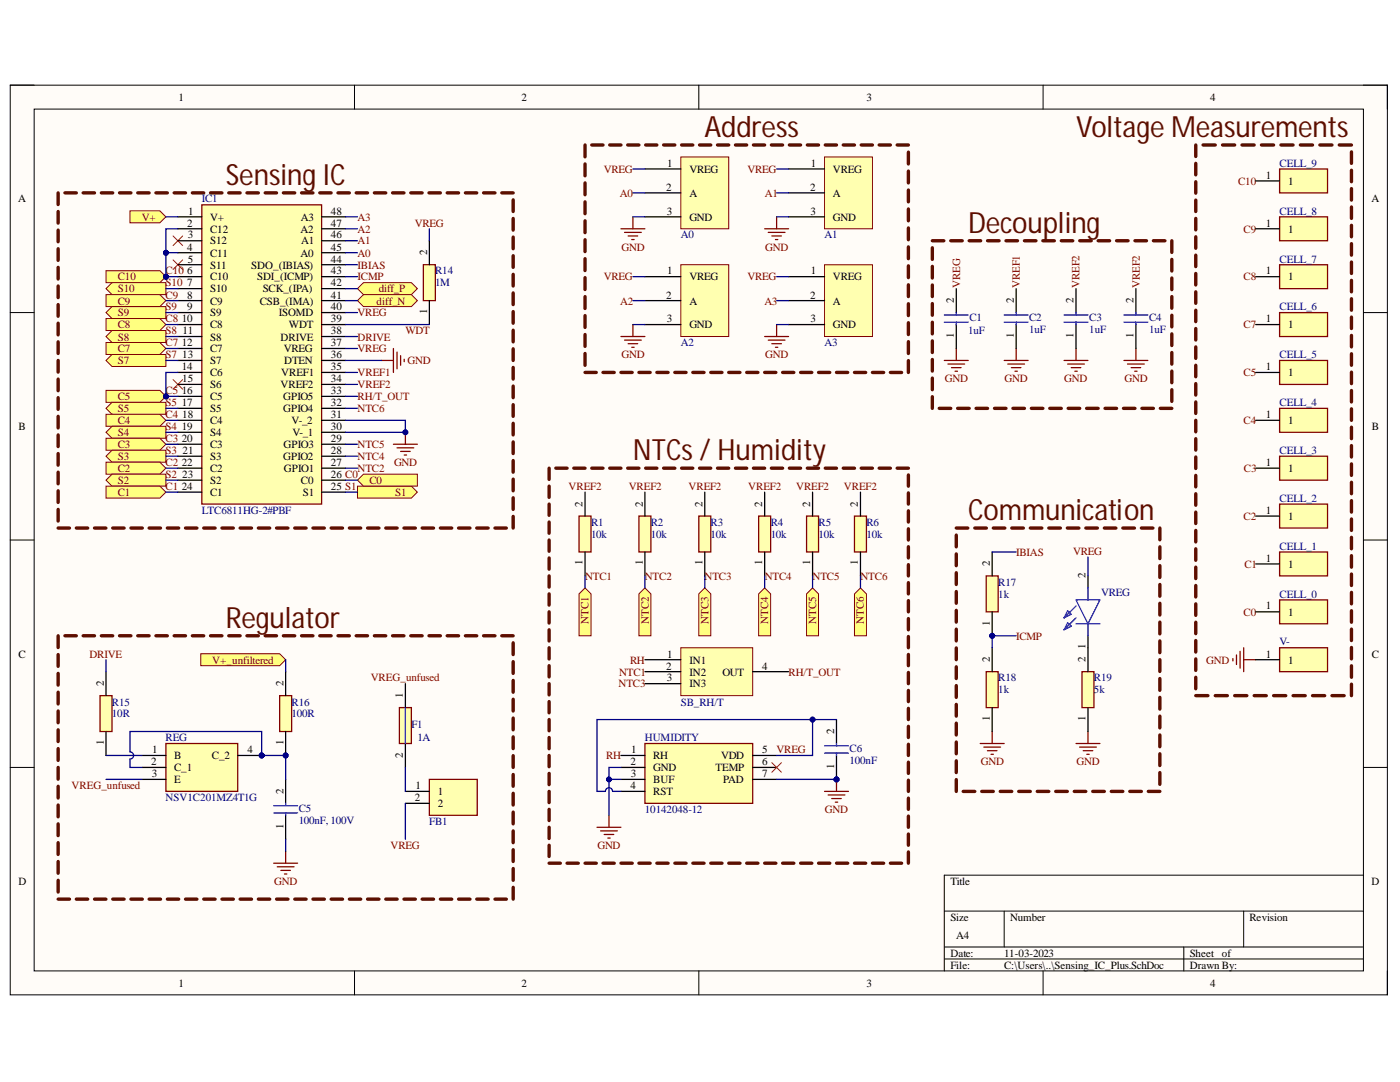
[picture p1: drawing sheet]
<svg xmlns="http://www.w3.org/2000/svg" width="279mm" height="216mm" viewBox="0 0 279 216" stroke-linecap="round" stroke-linejoin="round" font-family="sans-serif">
<defs><g id="words">
<g font-size="5.8" fill="#5b0f00">
<text x="140.6" y="27.4">Address</text>
<text x="214.8" y="27.4">Voltage Measurements</text>
<text x="45.1" y="36.9">Sensing IC</text>
<text x="193.2" y="46.5">Decoupling</text>
<text x="126.3" y="91.9">NTCs / Humidity</text>
<text x="193.2" y="103.8">Communication</text>
<text x="45.1" y="125.3">Regulator</text>
</g>
<g font-size="2.2">
<text x="35.6" y="20.1">1</text>
<text x="104.1" y="20.1">2</text>
<text x="172.9" y="20.1">3</text>
<text x="241.5" y="20.1">4</text>
<text x="133.2" y="33.3">1</text>
<text x="137.6" y="34.5">VREG</text>
<text x="161.8" y="33.3">1</text>
<text x="166.2" y="34.5">VREG</text>
<text x="252.7" y="35.7">1</text>
<text x="3.6" y="40.4">A</text>
<text x="132.9" y="38">2</text>
<text x="137.6" y="39.2">A</text>
<text x="161.7" y="38">2</text>
<text x="166.2" y="39.2">A</text>
<text x="257.1" y="36.9">1</text>
<text x="273.7" y="40.4">A</text>
<text x="37.4" y="45.2">2</text>
<text x="37.5" y="47.6">3</text>
<text x="37.5" y="42.9">1</text>
<text x="41.9" y="44">V+</text>
<text x="41.9" y="46.4">C12</text>
<text x="60" y="46.4">A2</text>
<text x="60" y="44">A3</text>
<text x="66" y="42.9">48</text>
<text x="66" y="45.2">47</text>
<text x="66" y="47.6">46</text>
<text x="133.1" y="42.9">3</text>
<text x="137.6" y="44">GND</text>
<text x="161.8" y="42.9">3</text>
<text x="166.2" y="44">GND</text>
<text x="252.7" y="45.2">1</text>
<text x="257.1" y="46.4">1</text>
<text x="37.4" y="50">4</text>
<text x="37.5" y="52.4">5</text>
<text x="41.9" y="48.8">S12</text>
<text x="41.9" y="51.2">C11</text>
<text x="41.9" y="53.6">S11</text>
<text x="50.1" y="53.6">SDO_(IBIAS)</text>
<text x="60" y="51.2">A0</text>
<text x="60.1" y="48.8">A1</text>
<text x="66" y="50">45</text>
<text x="66" y="52.4">44</text>
<text x="85.2" y="50.9" transform="rotate(-90 85.2 50.9)">2</text>
<text x="37.4" y="54.8">6</text>
<text x="37.4" y="57.1">7</text>
<text x="37.4" y="59.6">8</text>
<text x="41.9" y="56">C10</text>
<text x="41.9" y="58.3">S10</text>
<text x="51.3" y="56">SDI_(ICMP)</text>
<text x="52.4" y="58.3">SCK_(IPA)</text>
<text x="66" y="54.8">43</text>
<text x="66" y="57.1">42</text>
<text x="66" y="59.6">41</text>
<text x="132.9" y="59.6">2</text>
<text x="133.2" y="54.8">1</text>
<text x="137.6" y="56">VREG</text>
<text x="161.7" y="59.6">2</text>
<text x="161.8" y="54.8">1</text>
<text x="166.2" y="56">VREG</text>
<text x="252.7" y="54.8">1</text>
<text x="257.1" y="56">1</text>
<text x="36.3" y="64.3">10</text>
<text x="37.4" y="62">9</text>
<text x="41.9" y="60.8">C9</text>
<text x="41.9" y="63.1">S9</text>
<text x="41.9" y="65.5">C8</text>
<text x="51.8" y="60.8">CSB_(IMA)</text>
<text x="55.6" y="63.1">ISOMD</text>
<text x="57.7" y="65.5">WDT</text>
<text x="66" y="62">40</text>
<text x="66" y="64.3">39</text>
<text x="85.2" y="62.7" transform="rotate(-90 85.2 62.7)">1</text>
<text x="133.1" y="64.3">3</text>
<text x="137.6" y="60.8">A</text>
<text x="137.6" y="65.5">GND</text>
<text x="161.8" y="64.3">3</text>
<text x="166.2" y="60.8">A</text>
<text x="166.2" y="65.5">GND</text>
<text x="190.3" y="60.4" transform="rotate(-90 190.3 60.4)">2</text>
<text x="202.3" y="60.4" transform="rotate(-90 202.3 60.4)">2</text>
<text x="214.3" y="60.4" transform="rotate(-90 214.3 60.4)">2</text>
<text x="226.2" y="60.4" transform="rotate(-90 226.2 60.4)">2</text>
<text x="252.7" y="64.3">1</text>
<text x="257.1" y="65.5">1</text>
<text x="36.3" y="69.1">12</text>
<text x="36.4" y="71.5">13</text>
<text x="36.4" y="66.7">11</text>
<text x="41.9" y="68">S8</text>
<text x="41.9" y="70.3">C7</text>
<text x="56" y="68">DRIVE</text>
<text x="56.7" y="70.3">VREG</text>
<text x="66" y="66.7">38</text>
<text x="66" y="69.1">37</text>
<text x="66" y="71.5">36</text>
<text x="190.3" y="67.4" transform="rotate(-90 190.3 67.4)">1</text>
<text x="202.3" y="67.4" transform="rotate(-90 202.3 67.4)">1</text>
<text x="214.3" y="67.4" transform="rotate(-90 214.3 67.4)">1</text>
<text x="226.2" y="67.4" transform="rotate(-90 226.2 67.4)">1</text>
<text x="36.3" y="73.9">14</text>
<text x="36.4" y="76.2">15</text>
<text x="41.9" y="72.7">S7</text>
<text x="41.9" y="75">C6</text>
<text x="41.9" y="77.5">S6</text>
<text x="56" y="77.5">VREF2</text>
<text x="56.1" y="75">VREF1</text>
<text x="56.7" y="72.7">DTEN</text>
<text x="66" y="73.9">35</text>
<text x="66" y="76.2">34</text>
<text x="252.7" y="73.9">1</text>
<text x="257.1" y="75">1</text>
<text x="36.3" y="78.7">16</text>
<text x="36.3" y="81">17</text>
<text x="36.4" y="83.4">18</text>
<text x="41.9" y="79.9">C5</text>
<text x="41.9" y="82.2">S5</text>
<text x="56.5" y="79.9">GPIO5</text>
<text x="56.5" y="82.2">GPIO4</text>
<text x="66" y="78.7">33</text>
<text x="66" y="81">32</text>
<text x="66" y="83.4">31</text>
<text x="252.7" y="83.4">1</text>
<text x="3.7" y="85.8">B</text>
<text x="36.3" y="85.8">19</text>
<text x="36.3" y="88.2">20</text>
<text x="41.9" y="84.6">C4</text>
<text x="41.9" y="87">S4</text>
<text x="41.9" y="89.4">C3</text>
<text x="56.6" y="89.4">GPIO3</text>
<text x="58.2" y="84.6">V-_2</text>
<text x="58.3" y="87">V-_1</text>
<text x="66" y="85.8">30</text>
<text x="66" y="88.2">29</text>
<text x="257.1" y="84.6">1</text>
<text x="273.8" y="85.8">B</text>
<text x="36.3" y="93">22</text>
<text x="36.4" y="95.4">23</text>
<text x="36.4" y="90.6">21</text>
<text x="41.9" y="91.8">S3</text>
<text x="41.9" y="94.1">C2</text>
<text x="56.5" y="91.8">GPIO2</text>
<text x="56.7" y="94.1">GPIO1</text>
<text x="66" y="90.6">28</text>
<text x="66" y="93">27</text>
<text x="66" y="95.4">26 C0</text>
<text x="252.7" y="93">1</text>
<text x="257.1" y="94.1">1</text>
<text x="36.3" y="97.8">24</text>
<text x="41.9" y="96.6">S2</text>
<text x="41.9" y="99">C1</text>
<text x="60" y="96.6">C0</text>
<text x="60.5" y="99">S1</text>
<text x="66" y="97.8">25 S1</text>
<text x="116.3" y="101.1" transform="rotate(-90 116.3 101.1)">2</text>
<text x="128.3" y="101.1" transform="rotate(-90 128.3 101.1)">2</text>
<text x="140.2" y="101.1" transform="rotate(-90 140.2 101.1)">2</text>
<text x="152.1" y="101.1" transform="rotate(-90 152.1 101.1)">2</text>
<text x="161.7" y="101.1" transform="rotate(-90 161.7 101.1)">2</text>
<text x="171.2" y="101.1" transform="rotate(-90 171.2 101.1)">2</text>
<text x="252.7" y="102.5">1</text>
<text x="257.1" y="103.7">1</text>
<text x="116.3" y="112.8" transform="rotate(-90 116.3 112.8)">1</text>
<text x="128.3" y="112.8" transform="rotate(-90 128.3 112.8)">1</text>
<text x="140.2" y="112.8" transform="rotate(-90 140.2 112.8)">1</text>
<text x="152.1" y="112.8" transform="rotate(-90 152.1 112.8)">1</text>
<text x="161.7" y="112.8" transform="rotate(-90 161.7 112.8)">1</text>
<text x="171.2" y="112.8" transform="rotate(-90 171.2 112.8)">1</text>
<text x="197.5" y="113" transform="rotate(-90 197.5 113)">2</text>
<text x="252.7" y="112.1">1</text>
<text x="257.1" y="113.3">1</text>
<text x="216.6" y="115.4" transform="rotate(-90 216.6 115.4)">2</text>
<text x="197.5" y="124.8" transform="rotate(-90 197.5 124.8)">1</text>
<text x="252.7" y="121.6">1</text>
<text x="257.1" y="122.9">1</text>
<text x="3.7" y="131.2">C</text>
<text x="133.2" y="131.2">1</text>
<text x="216.6" y="129.6" transform="rotate(-90 216.6 129.6)">1</text>
<text x="252.7" y="131.2">1</text>
<text x="273.8" y="131.2">C</text>
<text x="20.7" y="136.9" transform="rotate(-90 20.7 136.9)">2</text>
<text x="56.6" y="136.9" transform="rotate(-90 56.6 136.9)">2</text>
<text x="132.9" y="133.6">2</text>
<text x="133.1" y="136">3</text>
<text x="137.6" y="132.4">IN1</text>
<text x="137.6" y="134.8">IN2</text>
<text x="137.6" y="137.2">IN3</text>
<text x="144.2" y="134.8">OUT</text>
<text x="152.1" y="133.6">4</text>
<text x="197.5" y="132.1" transform="rotate(-90 197.5 132.1)">2</text>
<text x="216.6" y="132.1" transform="rotate(-90 216.6 132.1)">2</text>
<text x="257.1" y="132.4">1</text>
<text x="80.4" y="139.3" transform="rotate(-90 80.4 139.3)">1</text>
<text x="197.5" y="143.9" transform="rotate(-90 197.5 143.9)">1</text>
<text x="216.6" y="143.9" transform="rotate(-90 216.6 143.9)">1</text>
<text x="20.7" y="148.7" transform="rotate(-90 20.7 148.7)">1</text>
<text x="56.6" y="148.7" transform="rotate(-90 56.6 148.7)">1</text>
<text x="166.5" y="146.5" transform="rotate(-90 166.5 146.5)">2</text>
<text x="30.2" y="152.7">2</text>
<text x="30.3" y="155.1">3</text>
<text x="30.4" y="150.3">1</text>
<text x="34.8" y="151.5">B</text>
<text x="34.8" y="153.9">C_1</text>
<text x="42.3" y="151.5">C_2</text>
<text x="49.4" y="150.3">4</text>
<text x="80.4" y="151.3" transform="rotate(-90 80.4 151.3)">2</text>
<text x="125.8" y="152.7">2</text>
<text x="125.9" y="155.1">3</text>
<text x="126" y="150.3">1</text>
<text x="130.4" y="151.5">RH</text>
<text x="130.4" y="153.9">GND</text>
<text x="142.8" y="153.9">TEMP</text>
<text x="143.9" y="151.5">VDD</text>
<text x="152.1" y="150.3">5</text>
<text x="152.1" y="152.7">6</text>
<text x="152.1" y="155.1">7</text>
<text x="166.5" y="153.5" transform="rotate(-90 166.5 153.5)">1</text>
<text x="34.8" y="156.3">E</text>
<text x="56.6" y="158.4" transform="rotate(-90 56.6 158.4)">2</text>
<text x="82.8" y="159.9">2</text>
<text x="82.9" y="157.4">1</text>
<text x="87.3" y="158.7">1</text>
<text x="87.3" y="161.1">2</text>
<text x="125.8" y="157.4">4</text>
<text x="130.4" y="156.3">BUF</text>
<text x="130.4" y="158.7">RST</text>
<text x="144.3" y="156.3">PAD</text>
<text x="56.6" y="165.4" transform="rotate(-90 56.6 165.4)">1</text>
<text x="3.7" y="176.6">D</text>
<text x="189.7" y="176.6">Title</text>
<text x="273.7" y="176.6">D</text>
<text x="189.7" y="183.7">Size</text>
<text x="201.6" y="183.7">Number</text>
<text x="249.4" y="183.7">Revision</text>
<text x="189.7" y="190.9">Date:</text>
<text x="190.8" y="187.4">A4</text>
<text x="200.4" y="190.9">11-03-2023</text>
<text x="237.4" y="190.9">Sheet of</text>
<text x="35.6" y="196.9">1</text>
<text x="104.1" y="196.9">2</text>
<text x="172.9" y="196.9">3</text>
<text x="189.7" y="193.3">File:</text>
<text x="200.4" y="193.3">C:\Users\..\Sensing_IC_Plus.SchDoc</text>
<text x="237.4" y="193.3">Drawn By:</text>
<text x="241.5" y="196.9">4</text>
</g>
<g font-size="2.2" fill="#800000">
<text x="120.5" y="34.5">VREG</text>
<text x="149.2" y="34.5">VREG</text>
<text x="123.7" y="39.2">A0</text>
<text x="152.6" y="39.2">A1</text>
<text x="247.1" y="36.9">C10</text>
<text x="28.3" y="44">V+</text>
<text x="71.4" y="44">A3</text>
<text x="71.4" y="46.4">A2</text>
<text x="82.8" y="45.2">VREG</text>
<text x="248.2" y="46.4">C9</text>
<text x="71.4" y="48.8">A1</text>
<text x="71.4" y="51.2">A0</text>
<text x="71.4" y="53.6">IBIAS</text>
<text x="124" y="50">GND</text>
<text x="152.7" y="50">GND</text>
<text x="23.5" y="56">C10</text>
<text x="23.5" y="58.3">S10</text>
<text x="33.1" y="57.1">S10</text>
<text x="33.1" y="54.8">C10</text>
<text x="33.1" y="59.6">C9</text>
<text x="71.4" y="56">ICMP</text>
<text x="75.6" y="58.3">diff_P</text>
<text x="120.5" y="56">VREG</text>
<text x="149.2" y="56">VREG</text>
<text x="191.6" y="57.6" transform="rotate(-90 191.6 57.6)">VREG</text>
<text x="203.5" y="57.6" transform="rotate(-90 203.5 57.6)">VREF1</text>
<text x="215.4" y="57.6" transform="rotate(-90 215.4 57.6)">VREF2</text>
<text x="227.5" y="57.6" transform="rotate(-90 227.5 57.6)">VREF2</text>
<text x="248.2" y="56">C8</text>
<text x="23.5" y="60.8">C9</text>
<text x="23.5" y="63.1">S9</text>
<text x="23.5" y="65.5">C8</text>
<text x="33.1" y="62">S9</text>
<text x="33.1" y="64.3">C8</text>
<text x="71.4" y="63.1">VREG</text>
<text x="75.2" y="60.8">diff_N</text>
<text x="123.8" y="60.8">A2</text>
<text x="152.5" y="60.8">A3</text>
<text x="248.2" y="65.5">C7</text>
<text x="23.5" y="68">S8</text>
<text x="23.5" y="70.3">C7</text>
<text x="33.1" y="66.7">S8</text>
<text x="33.1" y="71.5">S7</text>
<text x="33.1" y="69.1">C7</text>
<text x="71.4" y="68">DRIVE</text>
<text x="71.4" y="70.3">VREG</text>
<text x="80.9" y="66.7">WDT</text>
<text x="124" y="71.5">GND</text>
<text x="152.7" y="71.5">GND</text>
<text x="23.5" y="72.7">S7</text>
<text x="71.4" y="75">VREF1</text>
<text x="71.4" y="77.5">VREF2</text>
<text x="81.3" y="72.7">GND</text>
<text x="188.6" y="76.2">GND</text>
<text x="200.5" y="76.2">GND</text>
<text x="212.4" y="76.2">GND</text>
<text x="224.4" y="76.2">GND</text>
<text x="248.2" y="75">C5</text>
<text x="23.5" y="79.9">C5</text>
<text x="23.5" y="82.2">S5</text>
<text x="33.1" y="81">S5</text>
<text x="33.1" y="78.7">C5</text>
<text x="33.1" y="83.4">C4</text>
<text x="71.4" y="82.2">NTC6</text>
<text x="71.4" y="79.9">RH/T_OUT</text>
<text x="23.5" y="84.6">C4</text>
<text x="23.5" y="87">S4</text>
<text x="23.5" y="89.4">C3</text>
<text x="33.1" y="85.8">S4</text>
<text x="33.1" y="88.2">C3</text>
<text x="71.4" y="89.4">NTC5</text>
<text x="248.2" y="84.6">C4</text>
<text x="23.5" y="91.8">S3</text>
<text x="23.5" y="94.1">C2</text>
<text x="33.1" y="90.6">S3</text>
<text x="33.1" y="95.4">S2</text>
<text x="33.1" y="93">C2</text>
<text x="71.4" y="94.1">NTC2</text>
<text x="71.4" y="91.8">NTC4</text>
<text x="78.6" y="93">GND</text>
<text x="248.3" y="94.1">C3</text>
<text x="23.5" y="96.6">S2</text>
<text x="23.5" y="99">C1</text>
<text x="33.1" y="97.8">C1</text>
<text x="73.7" y="96.6">C0</text>
<text x="78.9" y="99">S1</text>
<text x="113.5" y="97.8">VREF2</text>
<text x="125.5" y="97.8">VREF2</text>
<text x="137.4" y="97.8">VREF2</text>
<text x="149.3" y="97.8">VREF2</text>
<text x="158.9" y="97.8">VREF2</text>
<text x="168.4" y="97.8">VREF2</text>
<text x="248.2" y="103.7">C2</text>
<text x="202.8" y="110.9">IBIAS</text>
<text x="214.2" y="110.7">VREG</text>
<text x="248.3" y="113.3">C1</text>
<text x="116.8" y="115.7">NTC1</text>
<text x="128.7" y="115.7">NTC2</text>
<text x="140.6" y="115.7">NTC3</text>
<text x="152.6" y="115.7">NTC4</text>
<text x="162.2" y="115.7">NTC5</text>
<text x="171.7" y="115.7">NTC6</text>
<text x="117.4" y="124.5" transform="rotate(-90 117.4 124.5)">NTC1</text>
<text x="129.5" y="124.5" transform="rotate(-90 129.5 124.5)">NTC2</text>
<text x="141.4" y="124.5" transform="rotate(-90 141.4 124.5)">NTC3</text>
<text x="153.3" y="124.5" transform="rotate(-90 153.3 124.5)">NTC4</text>
<text x="162.9" y="124.5" transform="rotate(-90 162.9 124.5)">NTC5</text>
<text x="172.4" y="124.5" transform="rotate(-90 172.4 124.5)">NTC6</text>
<text x="248.2" y="122.9">C0</text>
<text x="17.8" y="131.2">DRIVE</text>
<text x="202.8" y="127.6">ICMP</text>
<text x="42.4" y="132.4">V+_unfiltered</text>
<text x="74" y="136">VREG_unfused</text>
<text x="123.5" y="137.2">NTC3</text>
<text x="123.5" y="134.8">NTC1</text>
<text x="125.7" y="132.4">RH</text>
<text x="157.4" y="134.8">RH/T_OUT</text>
<text x="240.7" y="132.4">GND</text>
<text x="121" y="151.5">RH</text>
<text x="155" y="150.3">VREG</text>
<text x="195.7" y="152.7">GND</text>
<text x="214.9" y="152.7">GND</text>
<text x="14.3" y="157.4">VREG_unfused</text>
<text x="164.6" y="162.3">GND</text>
<text x="78" y="169.4">VREG</text>
<text x="119.2" y="169.4">GND</text>
<text x="54.7" y="176.6">GND</text>
</g>
<g font-size="2.2" fill="#000080">
<text x="255.4" y="33.3">CELL_9</text>
<text x="40.2" y="40.4">IC1</text>
<text x="135.9" y="47.6">A0</text>
<text x="164.5" y="47.6">A1</text>
<text x="255.4" y="42.9">CELL_8</text>
<text x="255.4" y="52.4">CELL_7</text>
<text x="86.8" y="54.8">R14</text>
<text x="86.8" y="57.1">1M</text>
<text x="193.5" y="64.1">C1</text>
<text x="205.4" y="64.1">C2</text>
<text x="217.4" y="64.1">C3</text>
<text x="229.3" y="64.1">C4</text>
<text x="255.4" y="62">CELL_6</text>
<text x="135.9" y="69.1">A2</text>
<text x="164.5" y="69.1">A3</text>
<text x="193.2" y="66.7">1uF</text>
<text x="205.4" y="66.5">1uF</text>
<text x="217.4" y="66.5">1uF</text>
<text x="229.3" y="66.5">1uF</text>
<text x="255.4" y="71.5">CELL_5</text>
<text x="255.4" y="81">CELL_4</text>
<text x="255.4" y="90.6">CELL_3</text>
<text x="255.4" y="100.1">CELL_2</text>
<text x="40.2" y="102.5">LTC6811HG-2#PBF</text>
<text x="118" y="105">R1</text>
<text x="118" y="107.3">10k</text>
<text x="129.9" y="105">R2</text>
<text x="129.9" y="107.3">10k</text>
<text x="141.8" y="105">R3</text>
<text x="141.8" y="107.3">10k</text>
<text x="153.8" y="105">R4</text>
<text x="153.8" y="107.3">10k</text>
<text x="163.4" y="105">R5</text>
<text x="163.4" y="107.3">10k</text>
<text x="172.9" y="105">R6</text>
<text x="172.9" y="107.3">10k</text>
<text x="255.4" y="109.7">CELL_1</text>
<text x="199.2" y="116.9">R17</text>
<text x="199.2" y="119.2">1k</text>
<text x="219.8" y="119">VREG</text>
<text x="255.4" y="119.2">CELL_0</text>
<text x="255.4" y="128.8">V-</text>
<text x="199.2" y="136">R18</text>
<text x="218.3" y="136">R19</text>
<text x="22.3" y="140.8">R15</text>
<text x="22.3" y="143.2">10R</text>
<text x="58.2" y="140.8">R16</text>
<text x="58.2" y="143.2">100R</text>
<text x="135.9" y="140.8">SB_RH/T</text>
<text x="199.2" y="138.3">1k</text>
<text x="218.3" y="138.3">5k</text>
<text x="33.1" y="147.9">REG</text>
<text x="82.1" y="145.3">F1</text>
<text x="83.3" y="147.9">1A</text>
<text x="128.7" y="147.9">HUMIDITY</text>
<text x="169.5" y="150.1">C6</text>
<text x="169.5" y="152.5">100nF</text>
<text x="33.1" y="159.9">NSV1C201MZ4T1G</text>
<text x="59.6" y="162">C5</text>
<text x="59.6" y="164.4">100nF, 100V</text>
<text x="85.7" y="164.6">FB1</text>
<text x="128.7" y="162.3">10142048-12</text>
</g>
</g></defs>
<path d="M2 17h274.9v181.5h-274.9z" fill-rule="evenodd" fill="#fffcf8"/>
<path d="M2 17h274.9v181.5h-274.9z" fill="none" stroke="#000" stroke-width=".2"/>
<path d="M6.8 21.8h265.3v171.9h-265.3z" fill-rule="evenodd" fill="#fffcf8"/>
<g fill="none" stroke="#000" stroke-width=".2">
<path d="M2 17h4.8M70.7 17v4.8M139.5 17v4.8M208.2 17v4.8M272.1 17h4.8v4.8M6.8 21.8h265.3v171.9h-265.3zM2 62.4h4.8M272.1 62.4h4.8M2 107.8h4.8M272.1 107.8h4.8M2 153.1h4.8M272.1 153.1h4.8"/>
<path d="M272.1 174.6h-83.6v19.1M70.8 193.7v4.8M139.5 193.7v4.8M188.5 181.8h83.6M188.5 189h83.6M188.5 191.4h83.6M200.4 181.8v7.2M208.2 193.7v4.8M236.3 189v4.7M248.2 181.8v7.2M276.9 193.7v4.8"/>
</g>
<g fill="none" stroke="#800000" stroke-width=".25">
<path d="M123.9 45.7h4.8M124.6 46.4h3.4M125.4 47.1h1.9M126.1 47.8h.5M126.3 43.3v2.4M152.6 45.7h4.8M153.3 46.4h3.4M154 47.1h1.9M154.8 47.8h.4M155 43.3v2.4M123.9 67.1h4.8M124.6 67.9h3.4"/>
<path d="M125.4 68.6h1.9M126.1 69.3h.5M126.3 64.8v2.3M152.6 67.1h4.8M153.3 67.9h3.4M154 68.6h1.9M154.8 69.3h.4M155 64.8v2.3"/>
</g>
<path d="M25.9 42.1h6l1.2 1.2-1.2 1.2h-6z" fill-rule="evenodd" fill="#ffff80"/>
<path d="M25.9 42.1h6l1.2 1.2-1.2 1.2h-6z" fill="none" stroke="#800000" stroke-width=".2"/>
<path d="M21.2 54h10.7l1.2 1.2-1.2 1.2h-10.7z" fill-rule="evenodd" fill="#ffff80"/>
<path d="M21.2 54h10.7l1.2 1.2-1.2 1.2h-10.7z" fill="none" stroke="#800000" stroke-width=".2"/>
<circle cx="33.1" cy="55.2" r=".48" fill="#000080"/>
<circle cx="33.1" cy="55.2" r=".48" fill="none" stroke="#000080" stroke-width=".2"/>
<path d="M21.2 57.6l1.2-1.2h10.7v2.4h-10.7z" fill-rule="evenodd" fill="#ffff80"/>
<path d="M21.2 57.6l1.2-1.2h10.7v2.4h-10.7z" fill="none" stroke="#800000" stroke-width=".2"/>
<circle cx="33.1" cy="55.2" r=".48" fill="#000080"/>
<circle cx="33.1" cy="55.2" r=".48" fill="none" stroke="#000080" stroke-width=".2"/>
<path d="M21.2 58.8h10.7l1.2 1.2-1.2 1.2h-10.7z" fill-rule="evenodd" fill="#ffff80"/>
<path d="M21.2 58.8h10.7l1.2 1.2-1.2 1.2h-10.7z" fill="none" stroke="#800000" stroke-width=".2"/>
<path d="M21.2 62.4l1.2-1.2h10.7v2.4h-10.7z" fill-rule="evenodd" fill="#ffff80"/>
<path d="M21.2 62.4l1.2-1.2h10.7v2.4h-10.7z" fill="none" stroke="#800000" stroke-width=".2"/>
<path d="M21.2 63.6h10.7l1.2 1.2-1.2 1.2h-10.7z" fill-rule="evenodd" fill="#ffff80"/>
<path d="M21.2 63.6h10.7l1.2 1.2-1.2 1.2h-10.7z" fill="none" stroke="#800000" stroke-width=".2"/>
<path d="M21.2 67.1l1.2-1.1h10.7v2.3h-10.7z" fill-rule="evenodd" fill="#ffff80"/>
<path d="M21.2 67.1l1.2-1.1h10.7v2.3h-10.7z" fill="none" stroke="#800000" stroke-width=".2"/>
<path d="M21.2 68.3h10.7l1.2 1.2-1.2 1.2h-10.7z" fill-rule="evenodd" fill="#ffff80"/>
<path d="M21.2 68.3h10.7l1.2 1.2-1.2 1.2h-10.7z" fill="none" stroke="#800000" stroke-width=".2"/>
<path d="M21.2 71.9l1.2-1.2h10.7v2.4h-10.7z" fill-rule="evenodd" fill="#ffff80"/>
<path d="M21.2 71.9l1.2-1.2h10.7v2.4h-10.7z" fill="none" stroke="#800000" stroke-width=".2"/>
<circle cx="33.1" cy="79.1" r=".48" fill="#000080"/>
<circle cx="33.1" cy="79.1" r=".48" fill="none" stroke="#000080" stroke-width=".2"/>
<path d="M21.2 77.9h10.7l1.2 1.2-1.2 1.2h-10.7z" fill-rule="evenodd" fill="#ffff80"/>
<path d="M21.2 77.9h10.7l1.2 1.2-1.2 1.2h-10.7z" fill="none" stroke="#800000" stroke-width=".2"/>
<circle cx="33.1" cy="79.1" r=".48" fill="#000080"/>
<circle cx="33.1" cy="79.1" r=".48" fill="none" stroke="#000080" stroke-width=".2"/>
<path d="M21.2 81.5l1.2-1.2h10.7v2.4h-10.7z" fill-rule="evenodd" fill="#ffff80"/>
<path d="M21.2 81.5l1.2-1.2h10.7v2.4h-10.7z" fill="none" stroke="#800000" stroke-width=".2"/>
<path d="M21.2 82.7h10.7l1.2 1.2-1.2 1.2h-10.7z" fill-rule="evenodd" fill="#ffff80"/>
<path d="M21.2 82.7h10.7l1.2 1.2-1.2 1.2h-10.7z" fill="none" stroke="#800000" stroke-width=".2"/>
<path d="M21.2 86.3l1.2-1.2h10.7v2.4h-10.7z" fill-rule="evenodd" fill="#ffff80"/>
<path d="M21.2 86.3l1.2-1.2h10.7v2.4h-10.7z" fill="none" stroke="#800000" stroke-width=".2"/>
<path d="M21.2 87.5h10.7l1.2 1.1-1.2 1.2h-10.7z" fill-rule="evenodd" fill="#ffff80"/>
<path d="M21.2 87.5h10.7l1.2 1.1-1.2 1.2h-10.7z" fill="none" stroke="#800000" stroke-width=".2"/>
<path d="M21.2 91l1.2-1.2h10.7v2.4h-10.7z" fill-rule="evenodd" fill="#ffff80"/>
<path d="M21.2 91l1.2-1.2h10.7v2.4h-10.7z" fill="none" stroke="#800000" stroke-width=".2"/>
<path d="M21.2 92.2h10.7l1.2 1.2-1.2 1.2h-10.7z" fill-rule="evenodd" fill="#ffff80"/>
<path d="M21.2 92.2h10.7l1.2 1.2-1.2 1.2h-10.7z" fill="none" stroke="#800000" stroke-width=".2"/>
<path d="M21.2 95.8l1.2-1.2h10.7v2.4h-10.7z" fill-rule="evenodd" fill="#ffff80"/>
<path d="M21.2 95.8l1.2-1.2h10.7v2.4h-10.7z" fill="none" stroke="#800000" stroke-width=".2"/>
<path d="M21.2 97h10.7l1.2 1.2-1.2 1.2h-10.7z" fill-rule="evenodd" fill="#ffff80"/>
<path d="M21.2 97h10.7l1.2 1.2-1.2 1.2h-10.7z" fill="none" stroke="#800000" stroke-width=".2"/>
<g fill="none" stroke="#800000" stroke-width=".25">
<path d="M188.5 71.9h4.7M189.2 72.6h3.3M189.9 73.4h1.9M190.6 74.1h.5M190.8 69.5v2.4M200.4 71.9h4.8M201.1 72.6h3.4M201.8 73.4h1.9M202.6 74.1h.4M202.8 69.5v2.4M212.4 71.9h4.7M213.1 72.6h3.3"/>
<path d="M213.8 73.4h1.9M214.5 74.1h.5M214.7 69.5v2.4M214.7 148.4h4.8M215.5 149.1h3.3M216.2 149.8h1.9M216.9 150.5h.5M217.1 146v2.4M54.6 172.2h4.8M55.3 173h3.4M56.1 173.7h1.9M56.8 174.4h.4"/>
<path d="M57 169.9v2.3"/>
</g>
<g fill="none" stroke="#5b0f00" stroke-width=".68">
<path d="M11.6 38.5v2.3M13 38.5h2.2M16.6 38.5h2.3M20.2 38.5h2.3M23.9 38.5h2.2M27.5 38.5h2.3M31.1 38.5h2.3M34.8 38.5h2.2M38.4 38.5h2.3M42 38.5h2.3M45.7 38.5h2.2M49.3 38.5h2.3"/>
<path d="M52.9 38.5h2.3M56.6 38.5h2.2M60.2 38.5h2.3M63.8 38.5h2.3M67.4 38.5h2.3M71.1 38.5h2.3M74.7 38.5h2.3M78.3 38.5h2.3M82 38.5h2.2M85.6 38.5h2.3M89.2 38.5h2.3M92.9 38.5h2.2"/>
<path d="M96.5 38.5h2.3M100.1 38.5h2.3M102.4 39.9v2.3M238.6 28.9v2.3M238.6 32.6v2.3M238.6 36.3v2.2M238.6 39.9v2.3M240.1 28.9h2.4M244 28.9h2.4M247.9 28.9h2.4M251.7 28.9h2.5M255.6 28.9h2.5"/>
<path d="M259.5 28.9h2.4M263.4 28.9h2.4M267.3 28.9h2.4M269.7 30.3v2.3M269.7 34v2.3M269.7 37.6v2.3M11.6 42.2v2.3M11.6 45.9v2.3M11.6 49.6v2.4M11.6 53.3v2.4M11.6 57.1v2.3M102.4 43.6v2.3"/>
<path d="M102.4 47.3v2.3M102.4 51v2.3M102.4 54.7v2.4M102.4 58.5v2.3M238.6 43.6v2.3M238.6 47.2v2.3M238.6 50.9v2.3M238.6 54.6v2.3M238.6 58.2v2.3M269.7 41.3v2.3M269.7 45v2.2M269.7 48.6v2.3"/>
<path d="M269.7 52.3v2.3M269.7 55.9v2.3M269.7 59.6v2.3M11.6 60.8v2.3M11.6 64.5v2.3M11.6 68.2v2.3M11.6 71.9v2.3M11.6 75.6v2.4M11.6 79.4v2.3M102.4 62.2v2.3M102.4 65.9v2.3M102.4 69.6v2.3"/>
<path d="M102.4 73.3v2.3M102.4 77v2.4M238.6 61.9v2.3M238.6 65.6v2.2M238.6 69.2v2.3M238.6 72.9v2.3M238.6 76.5v2.3M269.7 63.3v2.3M269.7 66.9v2.3M269.7 70.6v2.3M269.7 74.3v2.2M269.7 77.9v2.3"/>
<path d="M11.6 83.1v2.3M11.6 86.8v2.3M11.6 90.5v2.3M11.6 94.2v2.3M11.6 97.9v2.4M102.4 80.7v2.4M102.4 84.5v2.3M102.4 88.2v2.3M102.4 91.9v2.3M102.4 95.6v2.3M102.4 99.3v2.3M238.6 80.2v2.3"/>
<path d="M238.6 83.9v2.3M238.6 87.5v2.3M238.6 91.2v2.3M238.6 94.9v2.2M238.6 98.5v2.3M269.7 81.6v2.3M269.7 85.2v2.3M269.7 88.9v2.3M269.7 92.6v2.3M269.7 96.2v2.3M269.7 99.9v2.3M11.6 101.6v2.4"/>
<path d="M11.6 105.4h2.3M15.2 105.4h2.3M18.9 105.4h2.2M22.5 105.4h2.3M26.1 105.4h2.3M29.8 105.4h2.2M33.4 105.4h2.3M37 105.4h2.3M40.7 105.4h2.2M44.3 105.4h2.3M47.9 105.4h2.3M51.6 105.4h2.2"/>
<path d="M55.2 105.4h2.3M58.8 105.4h2.3M62.5 105.4h2.2M66.1 105.4h2.3M69.7 105.4h2.3M73.4 105.4h2.2M77 105.4h2.3M80.6 105.4h2.3M84.2 105.4h2.3M87.9 105.4h2.3M91.5 105.4h2.3M95.1 105.4h2.3"/>
<path d="M98.8 105.4h2.2M102.4 103v2.4M238.6 102.2v2.3M238.6 105.8v2.3M238.6 109.5v2.3M238.6 113.2v2.3M238.6 116.8v2.3M269.7 103.6v2.2M269.7 107.2v2.3M269.7 110.9v2.3M269.7 114.5v2.3M269.7 118.2v2.3"/>
<path d="M11.6 126.9v2.3M11.6 130.6v2.4M11.6 134.4v2.3M11.6 138.1v2.4M13 126.9h2.2M16.6 126.9h2.3M20.2 126.9h2.3M23.9 126.9h2.2M27.5 126.9h2.3M31.1 126.9h2.3M34.8 126.9h2.2M38.4 126.9h2.3"/>
<path d="M42 126.9h2.3M45.7 126.9h2.2M49.3 126.9h2.3M52.9 126.9h2.3M56.6 126.9h2.2M60.2 126.9h2.3M63.8 126.9h2.3M67.4 126.9h2.3M71.1 126.9h2.3M74.7 126.9h2.3M78.3 126.9h2.3M82 126.9h2.2"/>
<path d="M85.6 126.9h2.3M89.2 126.9h2.3M92.9 126.9h2.2M96.5 126.9h2.3M100.1 126.9h2.3M102.4 128.3v2.3M102.4 132v2.4M102.4 135.8v2.3M102.4 139.5v2.4M238.6 120.5v2.3M238.6 124.2v2.2M238.6 127.8v2.3"/>
<path d="M238.6 131.5v2.3M238.6 135.1v2.3M238.6 138.8h2.5M242.5 138.8h2.4M246.4 138.8h2.4M250.3 138.8h2.4M254.2 138.8h2.4M258.1 138.8h2.4M261.9 138.8h2.5M265.8 138.8h2.5M269.7 121.9v2.3M269.7 125.5v2.3"/>
<path d="M269.7 129.2v2.3M269.7 132.9v2.2M269.7 136.5v2.3M11.6 141.9v2.3M11.6 145.6v2.4M11.6 149.4v2.3M11.6 153.1v2.4M11.6 156.9v2.3M102.4 143.3v2.3M102.4 147v2.4M102.4 150.8v2.3M102.4 154.5v2.4"/>
<path d="M102.4 158.3v2.3M11.6 160.6v2.4M11.6 164.4v2.3M11.6 168.1v2.4M11.6 171.9v2.3M11.6 175.7v2.3M11.6 179.4h2.3M15.2 179.4h2.3M18.9 179.4h2.2M22.5 179.4h2.3M26.1 179.4h2.3M29.8 179.4h2.2"/>
<path d="M33.4 179.4h2.3M37 179.4h2.3M40.7 179.4h2.2M44.3 179.4h2.3M47.9 179.4h2.3M51.6 179.4h2.2M55.2 179.4h2.3M58.8 179.4h2.3M62.5 179.4h2.2M66.1 179.4h2.3M69.7 179.4h2.3M73.4 179.4h2.2"/>
<path d="M77 179.4h2.3M80.6 179.4h2.3M84.2 179.4h2.3M87.9 179.4h2.3M91.5 179.4h2.3M95.1 179.4h2.3M98.8 179.4h2.3M102.4 162v2.4M102.4 165.8v2.3M102.4 169.6v2.3M102.4 173.3v2.4M102.4 177.1v2.3"/>
</g>
<path d="M217.1 114.9v2.4M217.1 126.9v2.3" fill="none" stroke="#000" stroke-width=".25"/>
<path d="M214.7 119.7h4.8l-2.4 4.8zM217.1 117.3v2.4M213.1 124.2l.7 .8-1.4 .7zM213.1 121.8l.7 .8-1.4 .7zM214.7 124.5h4.8M214.7 123.3l-2.3 2.4M214.7 120.9l-2.3 2.4M217.1 124.5v2.4" fill="none" stroke="#00f" stroke-width=".25"/>
<path d="M85.7 155.5h9.5v7.2h-9.5z" fill-rule="evenodd" fill="#ffffb0"/>
<path d="M85.7 155.5h9.5v7.2h-9.5z" fill="none" stroke="#800000" stroke-width=".25"/>
<path d="M80.9 157.9h4.8M80.9 160.3h4.8" fill="none" stroke="#000" stroke-width=".25"/>
<path d="M34.5 47.1l2 1.9M34.5 51.9l2 1.9M36.5 47.1l-2 1.9M36.5 51.9l-2 1.9M34.5 75.7l2 2M36.5 75.7l-2 2" fill="none" stroke="#f00" stroke-width=".2"/>
<path d="M79.7 141.2h2.4v7.2h-2.4z" fill-rule="evenodd" fill="#ffffb0"/>
<path d="M246 131.4v.5M246.8 130.7v1.9M247.5 130v3.3M248.2 129.2v4.8M248.2 131.6h2.4M79.7 141.2h2.4v7.2h-2.4z" fill="none" stroke="#800000" stroke-width=".25"/>
<path d="M80.9 136.4v4.8M80.9 148.4v4.7" fill="none" stroke="#000" stroke-width=".25"/>
<path d="M80.9 141.2v7.2" fill="none" stroke="#00f" stroke-width=".25"/>
<path d="M135.9 31.3h9.5v14.4h-9.5z" fill-rule="evenodd" fill="#ffffb0"/>
<path d="M135.9 31.3h9.5v14.4h-9.5z" fill="none" stroke="#800000" stroke-width=".2"/>
<path d="M128.7 38.5h7.2M128.7 33.7h7.2M128.7 43.3h7.2" fill="none" stroke="#000" stroke-width=".25"/>
<path d="M164.6 31.3h9.5v14.4h-9.5z" fill-rule="evenodd" fill="#ffffb0"/>
<path d="M164.6 31.3h9.5v14.4h-9.5z" fill="none" stroke="#800000" stroke-width=".2"/>
<path d="M157.4 38.5h7.2M157.4 33.7h7.2M157.4 43.3h7.2" fill="none" stroke="#000" stroke-width=".25"/>
<path d="M135.9 52.8h9.5v14.3h-9.5z" fill-rule="evenodd" fill="#ffffb0"/>
<path d="M135.9 52.8h9.5v14.3h-9.5z" fill="none" stroke="#800000" stroke-width=".2"/>
<path d="M128.7 60h7.2M128.7 55.2h7.2M128.7 64.8h7.2" fill="none" stroke="#000" stroke-width=".25"/>
<path d="M164.6 52.8h9.5v14.3h-9.5z" fill-rule="evenodd" fill="#ffffb0"/>
<path d="M164.6 52.8h9.5v14.3h-9.5z" fill="none" stroke="#800000" stroke-width=".2"/>
<path d="M157.4 60h7.2M157.4 55.2h7.2M157.4 64.8h7.2" fill="none" stroke="#000" stroke-width=".25"/>
<path d="M195.6 148.4h4.8M196.3 149.1h3.4M197.1 149.8h1.9M197.8 150.5h.5M198 146v2.4" fill="none" stroke="#800000" stroke-width=".25"/>
<path d="M128.7 148.4h21.5v11.9h-21.5z" fill-rule="evenodd" fill="#ffffb0"/>
<path d="M128.7 148.4h21.5v11.9h-21.5z" fill="none" stroke="#800000" stroke-width=".25"/>
<path d="M123.9 150.7h4.8M123.9 153.1h4.8M123.9 155.5h4.8M123.9 157.9h4.8M150.2 150.7h4.8M150.2 153.1h4.8M150.2 155.5h4.8" fill="none" stroke="#000" stroke-width=".25"/>
<path d="M20 138.8h2.4v7.2h-2.4z" fill-rule="evenodd" fill="#ffffb0"/>
<path d="M20 138.8h2.4v7.2h-2.4z" fill="none" stroke="#800000" stroke-width=".25"/>
<path d="M21.2 134v4.8M21.2 146v4.7" fill="none" stroke="#000" stroke-width=".25"/>
<circle cx="57" cy="150.7" r=".48" fill="#000080"/>
<circle cx="57" cy="150.7" r=".48" fill="none" stroke="#000080" stroke-width=".2"/>
<path d="M55.8 138.8h2.4v7.2h-2.4z" fill-rule="evenodd" fill="#ffffb0"/>
<path d="M55.8 138.8h2.4v7.2h-2.4z" fill="none" stroke="#800000" stroke-width=".25"/>
<path d="M57 146v4.7" fill="none" stroke="#000" stroke-width=".25"/>
<circle cx="57" cy="150.7" r=".48" fill="#000080"/>
<circle cx="57" cy="150.7" r=".48" fill="none" stroke="#000080" stroke-width=".2"/>
<path d="M57 134v4.8" fill="none" stroke="#000" stroke-width=".25"/>
<circle cx="198" cy="126.9" r=".48" fill="#000080"/>
<circle cx="198" cy="126.9" r=".48" fill="none" stroke="#000080" stroke-width=".2"/>
<path d="M196.8 114.9h2.4v7.2h-2.4z" fill-rule="evenodd" fill="#ffffb0"/>
<path d="M196.8 114.9h2.4v7.2h-2.4z" fill="none" stroke="#800000" stroke-width=".25"/>
<path d="M198 122.1v4.8" fill="none" stroke="#000" stroke-width=".25"/>
<circle cx="198" cy="126.9" r=".48" fill="#000080"/>
<circle cx="198" cy="126.9" r=".48" fill="none" stroke="#000080" stroke-width=".2"/>
<path d="M198 110.1v4.8" fill="none" stroke="#000" stroke-width=".25"/>
<path d="M196.8 134h2.4v7.2h-2.4z" fill-rule="evenodd" fill="#ffffb0"/>
<path d="M196.8 134h2.4v7.2h-2.4z" fill="none" stroke="#800000" stroke-width=".25"/>
<path d="M198 129.2v4.8M198 141.2v4.8" fill="none" stroke="#000" stroke-width=".25"/>
<path d="M215.9 134h2.4v7.2h-2.4z" fill-rule="evenodd" fill="#ffffb0"/>
<path d="M215.9 134h2.4v7.2h-2.4z" fill="none" stroke="#800000" stroke-width=".25"/>
<path d="M217.1 129.2v4.8M217.1 141.2v4.8" fill="none" stroke="#000" stroke-width=".25"/>
<path d="M115.6 103h2.4v7.1h-2.4z" fill-rule="evenodd" fill="#ffffb0"/>
<path d="M115.6 103h2.4v7.1h-2.4z" fill="none" stroke="#800000" stroke-width=".25"/>
<path d="M116.8 98.2v4.8M116.8 110.1v4.8" fill="none" stroke="#000" stroke-width=".25"/>
<path d="M127.5 103h2.4v7.1h-2.4z" fill-rule="evenodd" fill="#ffffb0"/>
<path d="M127.5 103h2.4v7.1h-2.4z" fill="none" stroke="#800000" stroke-width=".25"/>
<path d="M128.7 98.2v4.8M128.7 110.1v4.8" fill="none" stroke="#000" stroke-width=".25"/>
<path d="M139.5 103h2.3v7.1h-2.3z" fill-rule="evenodd" fill="#ffffb0"/>
<path d="M139.5 103h2.3v7.1h-2.3z" fill="none" stroke="#800000" stroke-width=".25"/>
<path d="M140.7 98.2v4.8M140.7 110.1v4.8" fill="none" stroke="#000" stroke-width=".25"/>
<path d="M151.4 103h2.4v7.1h-2.4z" fill-rule="evenodd" fill="#ffffb0"/>
<path d="M151.4 103h2.4v7.1h-2.4z" fill="none" stroke="#800000" stroke-width=".25"/>
<path d="M152.6 98.2v4.8M152.6 110.1v4.8" fill="none" stroke="#000" stroke-width=".25"/>
<path d="M161 103h2.4v7.1h-2.4z" fill-rule="evenodd" fill="#ffffb0"/>
<path d="M161 103h2.4v7.1h-2.4zM119.1 165.1h4.8M119.9 165.8h3.3M120.6 166.5h1.9M121.3 167.2h.5M121.5 162.7v2.4" fill="none" stroke="#800000" stroke-width=".25"/>
<path d="M190.8 57.6v4.8M202.8 57.6v4.8M214.7 57.6v4.8M190.8 64.8v4.7M202.8 64.8v4.7M214.7 64.8v4.7M162.2 98.2v4.8M162.2 110.1v4.8M57 155.5v4.8M57 162.7v4.8" fill="none" stroke="#000" stroke-width=".25"/>
<g fill="none" stroke="#00f" stroke-width=".25">
<path d="M188.5 64.3h4.7M188.5 62.8h4.7M190.8 62.4v.4M190.8 64.3v.5M200.4 64.3h4.8M200.4 62.8h4.8M202.8 62.4v.4M202.8 64.3v.5M212.4 64.3h4.7M212.4 62.8h4.7M214.7 62.4v.4M214.7 64.3v.5"/>
<path d="M54.6 162.2h4.8M54.6 160.8h4.8M57 160.3v.5M57 162.2v.5"/>
</g>
<path d="M154 152.2l1.9 1.9M155.9 152.2l-1.9 1.9" fill="none" stroke="#f00" stroke-width=".2"/>
<circle cx="166.9" cy="155.5" r=".48" fill="#000080"/>
<circle cx="166.9" cy="155.5" r=".48" fill="none" stroke="#000080" stroke-width=".2"/>
<path d="M166.9 150.7v4.8" fill="none" stroke="#000" stroke-width=".25"/>
<circle cx="166.9" cy="155.5" r=".48" fill="#000080"/>
<circle cx="166.9" cy="155.5" r=".48" fill="none" stroke="#000080" stroke-width=".2"/>
<path d="M166.9 143.6v4.8" fill="none" stroke="#000" stroke-width=".25"/>
<path d="M164.6 150.3h4.7M164.6 148.8h4.7M166.9 148.4v.4M166.9 150.3v.4" fill="none" stroke="#00f" stroke-width=".25"/>
<path d="M164.6 157.9h4.7M165.3 158.6h3.3M166 159.3h1.9M166.9 155.5v2.4M166.7 160.1h.5" fill="none" stroke="#800000" stroke-width=".25"/>
<circle cx="166.9" cy="155.5" r=".48" fill="#000080"/>
<circle cx="166.9" cy="155.5" r=".48" fill="none" stroke="#000080" stroke-width=".2"/>
<path d="M170.5 103h2.4v7.1h-2.4z" fill-rule="evenodd" fill="#ffffb0"/>
<path d="M170.5 103h2.4v7.1h-2.4z" fill="none" stroke="#800000" stroke-width=".25"/>
<path d="M171.7 98.2v4.8M171.7 110.1v4.8" fill="none" stroke="#000" stroke-width=".25"/>
<path d="M135.9 129.2h14.3v9.6h-14.3z" fill-rule="evenodd" fill="#ffffb0"/>
<path d="M135.9 129.2h14.3v9.6h-14.3z" fill="none" stroke="#800000" stroke-width=".2"/>
<path d="M128.7 134h7.2M128.7 131.6h7.2M128.7 136.4h7.2M150.2 134h7.2" fill="none" stroke="#000" stroke-width=".25"/>
<g fill="none" stroke="#5b0f00" stroke-width=".68">
<path d="M116.8 28.9v2.4M116.8 32.7v2.4M116.8 36.5v2.4M118.1 28.9h2.2M121.7 28.9h2.2M125.3 28.9h2.2M128.9 28.9h2.2M132.4 28.9h2.3M136 28.9h2.3M139.6 28.9h2.2M143.2 28.9h2.2M146.8 28.9h2.2"/>
<path d="M150.4 28.9h2.2M153.9 28.9h2.3M157.5 28.9h2.3M161.1 28.9h2.3M164.7 28.9h2.2M168.3 28.9h2.2M171.9 28.9h2.2M175.5 28.9h2.2M179 28.9h2.3M181.3 30.4v2.3M181.3 34.1v2.4M181.3 37.9v2.4"/>
<path d="M116.8 40.3v2.3M116.8 44.1v2.3M116.8 47.8v2.4M116.8 51.6v2.4M116.8 55.4v2.4M116.8 59.2v2.4M181.3 41.7v2.4M181.3 45.5v2.3M181.3 49.3v2.3M181.3 53v2.4M181.3 56.8v2.4M116.8 63v2.3"/>
<path d="M116.8 66.8v2.3M116.8 70.5v2.4M116.8 74.3h2.2M120.3 74.3h2.3M123.9 74.3h2.3M127.5 74.3h2.3M131.1 74.3h2.2M134.7 74.3h2.2M138.3 74.3h2.2M141.8 74.3h2.3M145.4 74.3h2.3M149 74.3h2.3"/>
<path d="M152.6 74.3h2.2M156.2 74.3h2.2M159.8 74.3h2.2M163.4 74.3h2.2M166.9 74.3h2.3M170.5 74.3h2.3M174.1 74.3h2.3M177.7 74.3h2.2M181.3 60.6v2.4M181.3 64.4v2.4M181.3 68.2v2.3M181.3 72v2.3"/>
<path d="M109.6 93.4v2.3M109.6 97v2.2M110.9 93.4h2.3M114.5 93.4h2.3M118.1 93.4h2.2M121.7 93.4h2.2M125.3 93.4h2.2M128.9 93.4h2.2M132.4 93.4h2.3M136 93.4h2.3M139.6 93.4h2.2M143.2 93.4h2.2"/>
<path d="M146.8 93.4h2.2M150.4 93.4h2.2M153.9 93.4h2.3M157.5 93.4h2.3M161.1 93.4h2.3M164.7 93.4h2.2M168.3 93.4h2.2M171.9 93.4h2.2M175.5 93.4h2.2M179 93.4h2.3M181.3 94.8v2.2M181.3 98.4v2.2"/>
<path d="M109.6 100.6v2.2M109.6 104.2v2.2M109.6 107.8v2.2M109.6 111.3v2.3M109.6 114.9v2.3M109.6 118.5v2.2M181.3 101.9v2.3M181.3 105.5v2.3M181.3 109.1v2.2M181.3 112.7v2.2M181.3 116.3v2.2M181.3 119.8v2.3"/>
<path d="M190.8 106.8v2.3M190.8 110.5v2.4M190.8 114.3v2.3M190.8 118v2.4M190.8 105.4h2.3M194.5 105.4h2.3M198.2 105.4h2.3M201.9 105.4h2.3M205.6 105.4h2.3M209.3 105.4h2.3M213 105.4h2.3M216.7 105.4h2.3"/>
<path d="M220.4 105.4h2.3M224.1 105.4h2.3M227.8 105.4h2.3M231.5 105.4v2.3M231.5 109.1v2.4M231.5 112.9v2.3M231.5 116.6v2.4M109.6 122.1v2.2M109.6 125.7v2.2M109.6 129.2v2.3M109.6 132.8v2.3M109.6 136.4v2.3"/>
<path d="M109.6 140v2.2M181.3 123.4v2.3M181.3 127v2.2M181.3 130.6v2.2M181.3 134.2v2.2M181.3 137.8v2.2M190.8 121.8v2.3M190.8 125.5v2.4M190.8 129.3v2.3M190.8 133.1v2.3M190.8 136.8v2.3M231.5 120.4v2.3"/>
<path d="M231.5 124.1v2.4M231.5 127.9v2.3M231.5 131.6v2.4M231.5 135.4v2.3M231.5 139.1v2.4M109.6 143.6v2.2M109.6 147.2v2.2M109.6 150.7v2.3M109.6 154.3v2.3M109.6 157.9v2.3M181.3 141.3v2.3M181.3 144.9v2.3"/>
<path d="M181.3 148.5v2.2M181.3 152.1v2.2M181.3 155.7v2.2M181.3 159.3v2.2M190.8 140.6v2.3M190.8 144.3v2.4M190.8 148.1v2.3M190.8 151.8v2.4M190.8 155.6v2.3M192.2 157.9h2.3M195.9 157.9h2.3M199.6 157.9h2.3"/>
<path d="M203.3 157.9h2.3M207 157.9h2.3M210.7 157.9h2.3M214.4 157.9h2.3M218.1 157.9h2.3M221.8 157.9h2.3M225.5 157.9h2.3M229.2 157.9h2.3M231.5 142.9v2.3M231.5 146.7v2.3M231.5 150.4v2.4M231.5 154.2v2.3"/>
<path d="M109.6 161.5v2.2M109.6 165.1v2.2M109.6 168.7v2.2M109.6 172.2h2.2M113.2 172.2h2.2M116.8 172.2h2.2M120.3 172.2h2.3M123.9 172.2h2.3M127.5 172.2h2.3M131.1 172.2h2.2M134.7 172.2h2.2M138.3 172.2h2.2"/>
<path d="M141.9 172.2h2.2M145.4 172.2h2.3M149 172.2h2.3M152.6 172.2h2.2M156.2 172.2h2.2M159.8 172.2h2.2M163.4 172.2h2.2M166.9 172.2h2.3M170.5 172.2h2.3M174.1 172.2h2.3M177.7 172.2h2.2M181.3 162.8v2.3"/>
<path d="M181.3 166.4v2.3M181.3 170v2.2"/>
</g>
<path d="M40.1 130.4h15.7l1.2 1.2-1.2 1.2h-15.7z" fill-rule="evenodd" fill="#ffff80"/>
<path d="M40.1 130.4h15.7l1.2 1.2-1.2 1.2h-15.7z" fill="none" stroke="#800000" stroke-width=".2"/>
<g fill="none" stroke="#5b0f00" stroke-width=".68">
<path d="M186.1 49.4v2.4M186.1 53.2v2.3M186.1 56.9v2.3M186.1 48h2.3M189.7 48h2.3M193.4 48h2.3M197.1 48h2.3M200.8 48h2.3M204.4 48h2.4M208.1 48h2.3M211.8 48h2.3M215.5 48h2.3"/>
<path d="M219.2 48h2.3M222.8 48h2.3M226.5 48h2.3M230.2 48h2.3M233.9 48v2.4M233.9 51.8v2.3M233.9 55.5v2.3M233.9 59.2v2.3M186.1 60.6v2.3M186.1 64.3v2.3M186.1 68v2.3M186.1 71.7v2.3"/>
<path d="M186.1 75.4v2.4M186.1 79.2v2.3M233.9 62.9v2.3M233.9 66.6v2.3M233.9 70.3v2.4M233.9 74v2.4M233.9 77.8v2.3M187.4 81.5h2.3M191.1 81.5h2.3M194.8 81.5h2.3M198.5 81.5h2.3M202.2 81.5h2.2"/>
<path d="M205.8 81.5h2.3M209.5 81.5h2.3M213.2 81.5h2.3M216.9 81.5h2.3M220.5 81.5h2.3M224.2 81.5h2.3M227.9 81.5h2.3M231.6 81.5h2.3"/>
</g>
<circle cx="52.2" cy="150.7" r=".48" fill="#000080"/>
<circle cx="52.2" cy="150.7" r=".48" fill="none" stroke="#000080" stroke-width=".2"/>
<path d="M33.1 148.4h14.3v9.5h-14.3z" fill-rule="evenodd" fill="#ffffb0"/>
<path d="M33.1 148.4h14.3v9.5h-14.3z" fill="none" stroke="#800000" stroke-width=".25"/>
<path d="M28.3 150.7h4.8M28.3 153.1h4.8M28.3 155.5h4.8M47.4 150.7h4.8" fill="none" stroke="#000" stroke-width=".25"/>
<circle cx="52.2" cy="150.7" r=".48" fill="#000080"/>
<circle cx="52.2" cy="150.7" r=".48" fill="none" stroke="#000080" stroke-width=".2"/>
<path d="M170.5 118.5l1.2-1.2 1.2 1.2v8.4h-2.4z" fill-rule="evenodd" fill="#ffff80"/>
<path d="M170.5 118.5l1.2-1.2 1.2 1.2v8.4h-2.4z" fill="none" stroke="#800000" stroke-width=".2"/>
<path d="M161 118.5l1.2-1.2 1.2 1.2v8.4h-2.4z" fill-rule="evenodd" fill="#ffff80"/>
<path d="M161 118.5l1.2-1.2 1.2 1.2v8.4h-2.4z" fill="none" stroke="#800000" stroke-width=".2"/>
<path d="M151.4 118.5l1.2-1.2 1.2 1.2v8.4h-2.4z" fill-rule="evenodd" fill="#ffff80"/>
<path d="M151.4 118.5l1.2-1.2 1.2 1.2v8.4h-2.4z" fill="none" stroke="#800000" stroke-width=".2"/>
<path d="M139.5 118.5l1.2-1.2 1.1 1.2v8.4h-2.3z" fill-rule="evenodd" fill="#ffff80"/>
<path d="M139.5 118.5l1.2-1.2 1.1 1.2v8.4h-2.3z" fill="none" stroke="#800000" stroke-width=".2"/>
<path d="M127.5 118.5l1.2-1.2 1.2 1.2v8.4h-2.4z" fill-rule="evenodd" fill="#ffff80"/>
<path d="M127.5 118.5l1.2-1.2 1.2 1.2v8.4h-2.4z" fill="none" stroke="#800000" stroke-width=".2"/>
<path d="M115.6 118.5l1.2-1.2 1.2 1.2v8.4h-2.4z" fill-rule="evenodd" fill="#ffff80"/>
<path d="M115.6 118.5l1.2-1.2 1.2 1.2v8.4h-2.4z" fill="none" stroke="#800000" stroke-width=".2"/>
<path d="M255.4 129.2h9.5v4.8h-9.5z" fill-rule="evenodd" fill="#ffffb0"/>
<path d="M255.4 129.2h9.5v4.8h-9.5z" fill="none" stroke="#800000" stroke-width=".25"/>
<path d="M250.6 131.6h4.8" fill="none" stroke="#000" stroke-width=".25"/>
<path d="M255.4 119.7h9.5v4.8h-9.5z" fill-rule="evenodd" fill="#ffffb0"/>
<path d="M255.4 119.7h9.5v4.8h-9.5z" fill="none" stroke="#800000" stroke-width=".25"/>
<path d="M250.6 122.1h4.8" fill="none" stroke="#000" stroke-width=".25"/>
<path d="M255.4 110.1h9.5v4.8h-9.5z" fill-rule="evenodd" fill="#ffffb0"/>
<path d="M255.4 110.1h9.5v4.8h-9.5z" fill="none" stroke="#800000" stroke-width=".25"/>
<path d="M250.6 112.5h4.8" fill="none" stroke="#000" stroke-width=".25"/>
<path d="M255.4 100.6h9.5v4.8h-9.5z" fill-rule="evenodd" fill="#ffffb0"/>
<path d="M255.4 100.6h9.5v4.8h-9.5z" fill="none" stroke="#800000" stroke-width=".25"/>
<path d="M250.6 103h4.8" fill="none" stroke="#000" stroke-width=".25"/>
<path d="M255.4 91h9.5v4.8h-9.5z" fill-rule="evenodd" fill="#ffffb0"/>
<path d="M255.4 91h9.5v4.8h-9.5z" fill="none" stroke="#800000" stroke-width=".25"/>
<path d="M250.6 93.4h4.8" fill="none" stroke="#000" stroke-width=".25"/>
<path d="M255.4 81.5h9.5v4.8h-9.5z" fill-rule="evenodd" fill="#ffffb0"/>
<path d="M255.4 81.5h9.5v4.8h-9.5z" fill="none" stroke="#800000" stroke-width=".25"/>
<path d="M250.6 83.9h4.8" fill="none" stroke="#000" stroke-width=".25"/>
<path d="M255.4 71.9h9.5v4.8h-9.5z" fill-rule="evenodd" fill="#ffffb0"/>
<path d="M255.4 71.9h9.5v4.8h-9.5z" fill="none" stroke="#800000" stroke-width=".25"/>
<path d="M250.6 74.3h4.8" fill="none" stroke="#000" stroke-width=".25"/>
<path d="M255.4 62.4h9.5v4.7h-9.5z" fill-rule="evenodd" fill="#ffffb0"/>
<path d="M255.4 62.4h9.5v4.7h-9.5z" fill="none" stroke="#800000" stroke-width=".25"/>
<path d="M250.6 64.8h4.8" fill="none" stroke="#000" stroke-width=".25"/>
<path d="M255.4 52.8h9.5v4.8h-9.5z" fill-rule="evenodd" fill="#ffffb0"/>
<path d="M255.4 52.8h9.5v4.8h-9.5z" fill="none" stroke="#800000" stroke-width=".25"/>
<path d="M250.6 55.2h4.8" fill="none" stroke="#000" stroke-width=".25"/>
<path d="M255.4 43.3h9.5v4.7h-9.5z" fill-rule="evenodd" fill="#ffffb0"/>
<path d="M255.4 43.3h9.5v4.7h-9.5z" fill="none" stroke="#800000" stroke-width=".25"/>
<path d="M250.6 45.7h4.8" fill="none" stroke="#000" stroke-width=".25"/>
<path d="M255.4 33.7h9.5v4.8h-9.5z" fill-rule="evenodd" fill="#ffffb0"/>
<path d="M255.4 33.7h9.5v4.8h-9.5z" fill="none" stroke="#800000" stroke-width=".25"/>
<path d="M250.6 36.1h4.8" fill="none" stroke="#000" stroke-width=".25"/>
<path d="M40.3 40.9h23.9v59.7h-23.9z" fill-rule="evenodd" fill="#ffffb0"/>
<path d="M40.3 40.9h23.9v59.7h-23.9z" fill="none" stroke="#800000" stroke-width=".25"/>
<g fill="none" stroke="#000" stroke-width=".25">
<path d="M35.5 43.3h4.8M35.5 45.7h4.8M35.5 48h4.8M35.5 50.4h4.8M35.5 52.8h4.8M35.5 55.2h4.8M35.5 57.6h4.8M35.5 60h4.8M64.2 43.3h4.8M64.2 45.7h4.8M64.2 48h4.8M64.2 50.4h4.8"/>
<path d="M64.2 52.8h4.8M64.2 55.2h4.8M64.2 57.6h4.8M64.2 60h4.8M35.5 62.4h4.8M35.5 64.8h4.8M35.5 67.1h4.8M35.5 69.5h4.8M35.5 71.9h4.8M35.5 74.3h4.8M35.5 76.7h4.8M35.5 79.1h4.8"/>
<path d="M64.2 62.4h4.8M64.2 64.8h4.8M64.2 67.1h4.8M64.2 69.5h4.8M64.2 71.9h4.8M64.2 74.3h4.8M64.2 76.7h4.8M64.2 79.1h4.8M35.5 81.5h4.8M35.5 83.9h4.8M35.5 86.3h4.8M35.5 88.6h4.8"/>
<path d="M35.5 91h4.8M35.5 93.4h4.8M35.5 95.8h4.8M35.5 98.2h4.8M64.2 81.5h4.8M64.2 83.9h4.8M64.2 86.3h4.8M64.2 88.6h4.8M64.2 91h4.8M64.2 93.4h4.8M64.2 95.8h4.8M64.2 98.2h4.8"/>
</g>
<path d="M71.3 97h10.8l1.2 1.2-1.2 1.2h-10.8z" fill-rule="evenodd" fill="#ffff80"/>
<path d="M71.3 97h10.8l1.2 1.2-1.2 1.2h-10.8z" fill="none" stroke="#800000" stroke-width=".2"/>
<path d="M71.3 95.8l1.2-1.2h10.8v2.4h-10.8z" fill-rule="evenodd" fill="#ffff80"/>
<path d="M71.3 95.8l1.2-1.2h10.8v2.4h-10.8z" fill="none" stroke="#800000" stroke-width=".2"/>
<path d="M78.5 88.6h4.8M79.2 89.4h3.4M79.9 90.1h2M80.7 90.8h.4M80.9 86.3v2.3" fill="none" stroke="#800000" stroke-width=".25"/>
<circle cx="80.9" cy="86.3" r=".48" fill="#000080"/>
<circle cx="80.9" cy="86.3" r=".48" fill="none" stroke="#000080" stroke-width=".2"/>
<path d="M71.3 57.6l1.2-1.2h9.6l1.2 1.2-1.2 1.2h-9.6z" fill-rule="evenodd" fill="#ffff80"/>
<path d="M71.3 57.6l1.2-1.2h9.6l1.2 1.2-1.2 1.2h-9.6z" fill="none" stroke="#800000" stroke-width=".2"/>
<path d="M71.3 60l1.2-1.2h9.6l1.2 1.2-1.2 1.2h-9.6z" fill-rule="evenodd" fill="#ffff80"/>
<path d="M71.3 60l1.2-1.2h9.6l1.2 1.2-1.2 1.2h-9.6z" fill="none" stroke="#800000" stroke-width=".2"/>
<path d="M76.1 71.9h2.4M78.5 69.5v4.8M79.2 70.3v3.3M79.9 71v1.9M80.7 71.7v.5" fill="none" stroke="#800000" stroke-width=".25"/>
<path d="M84.5 52.8h2.4v7.2h-2.4z" fill-rule="evenodd" fill="#ffffb0"/>
<path d="M84.5 52.8h2.4v7.2h-2.4zM224.3 71.9h4.8M225 72.6h3.4M225.7 73.4h1.9M226.5 74.1h.4M226.7 69.5v2.4" fill="none" stroke="#800000" stroke-width=".25"/>
<path d="M85.7 48v4.8M85.7 60v4.8M226.7 57.6v4.8M226.7 64.8v4.7" fill="none" stroke="#000" stroke-width=".25"/>
<path d="M224.3 64.3h4.8M224.3 62.8h4.8M226.7 62.4v.4M226.7 64.3v.5" fill="none" stroke="#00f" stroke-width=".25"/>
<g fill="none" stroke="#000080" stroke-width=".25">
<path d="M126.3 38.5h2.4M126.3 33.7h2.4M155 38.5h2.4M155 33.7h2.4M33.1 60h2.4M33.1 43.3h2.4M33.1 57.6h2.4M35.5 45.7h-2.4v4.7M126.3 60h2.4M126.3 55.2h2.4M155 60h2.4M155 55.2h2.4"/>
<path d="M155 43.3h2.4M33.1 64.8h2.4M33.1 62.4h2.4M33.1 67.1h2.4M33.1 71.9h2.4M33.1 69.5h2.4M155 64.8h2.4M33.1 81.5h2.4M33.1 86.3h2.4M33.1 83.9h2.4M33.1 91h2.4M33.1 88.6h2.4"/>
<path d="M33.1 95.8h2.4M33.1 93.4h2.4M33.1 98.2h2.4M198 110.1h4.8M217.1 111.2v3.7M21.2 131.6v2.4M57 131.6v2.4M21.2 150.7h7.1M57 167.5v2.4M80.9 160.3v7.2"/>
</g>
<circle cx="33.1" cy="50.4" r=".48" fill="#000080"/>
<circle cx="33.1" cy="50.4" r=".48" fill="none" stroke="#000080" stroke-width=".2"/>
<path d="M33.1 50.4h2.4" fill="none" stroke="#000080" stroke-width=".25"/>
<circle cx="33.1" cy="50.4" r=".48" fill="#000080"/>
<circle cx="33.1" cy="50.4" r=".48" fill="none" stroke="#000080" stroke-width=".2"/>
<path d="M126.3 64.8h2.4M52.2 150.7v-4.7h-26.3v4a.72 .72 0 0 1 .8 .7 .72 .72 0 0 1-.8 .8v1.6h2.4" fill="none" stroke="#000080" stroke-width=".25"/>
<circle cx="52.2" cy="150.7" r=".48" fill="#000080"/>
<circle cx="52.2" cy="150.7" r=".48" fill="none" stroke="#000080" stroke-width=".2"/>
<path d="M126.3 43.3h2.4M21.2 155.5h7.1M52.2 150.7h4.8v4.8M80.9 153.1v4.8" fill="none" stroke="#000080" stroke-width=".25"/>
<circle cx="52.2" cy="150.7" r=".48" fill="#000080"/>
<circle cx="52.2" cy="150.7" r=".48" fill="none" stroke="#000080" stroke-width=".2"/>
<circle cx="57" cy="150.7" r=".48" fill="#000080"/>
<circle cx="57" cy="150.7" r=".48" fill="none" stroke="#000080" stroke-width=".2"/>
<path d="M121.5 155.5h2.4" fill="none" stroke="#000080" stroke-width=".25"/>
<circle cx="121.5" cy="155.5" r=".48" fill="#000080"/>
<circle cx="121.5" cy="155.5" r=".48" fill="none" stroke="#000080" stroke-width=".2"/>
<path d="M162.2 143.6v7.1h-7.2" fill="none" stroke="#000080" stroke-width=".25"/>
<circle cx="162.2" cy="143.6" r=".48" fill="#000080"/>
<circle cx="162.2" cy="143.6" r=".48" fill="none" stroke="#000080" stroke-width=".2"/>
<path d="M155 155.5h11.9" fill="none" stroke="#000080" stroke-width=".25"/>
<circle cx="166.9" cy="155.5" r=".48" fill="#000080"/>
<circle cx="166.9" cy="155.5" r=".48" fill="none" stroke="#000080" stroke-width=".2"/>
<path d="M202.8 126.9h-4.8v2.3" fill="none" stroke="#000080" stroke-width=".25"/>
<circle cx="198" cy="126.9" r=".48" fill="#000080"/>
<circle cx="198" cy="126.9" r=".48" fill="none" stroke="#000080" stroke-width=".2"/>
<path d="M35.5 74.3h-2.4v4.8h2.4" fill="none" stroke="#000080" stroke-width=".25"/>
<circle cx="33.1" cy="79.1" r=".48" fill="#000080"/>
<circle cx="33.1" cy="79.1" r=".48" fill="none" stroke="#000080" stroke-width=".2"/>
<path d="M33.1 50.4v4.8h2.4" fill="none" stroke="#000080" stroke-width=".25"/>
<circle cx="33.1" cy="50.4" r=".48" fill="#000080"/>
<circle cx="33.1" cy="50.4" r=".48" fill="none" stroke="#000080" stroke-width=".2"/>
<circle cx="33.1" cy="55.2" r=".48" fill="#000080"/>
<circle cx="33.1" cy="55.2" r=".48" fill="none" stroke="#000080" stroke-width=".2"/>
<path d="M123.9 153.1h-2.4v9.6" fill="none" stroke="#000080" stroke-width=".25"/>
<circle cx="121.5" cy="155.5" r=".48" fill="#000080"/>
<circle cx="121.5" cy="155.5" r=".48" fill="none" stroke="#000080" stroke-width=".2"/>
<path d="M69 60h2.3M69 57.6h2.3M85.7 45.7v2.3M69 83.9h11.9v2.4h-11.9M69 98.2h2.3M69 95.8h2.3M116.8 114.9v2.4M128.7 114.9v2.4M140.7 114.9v2.4M152.6 114.9v2.4M162.2 114.9v2.4M171.7 114.9v2.4" fill="none" stroke="#000080" stroke-width=".25"/>
<circle cx="80.9" cy="86.3" r=".48" fill="#000080"/>
<circle cx="80.9" cy="86.3" r=".48" fill="none" stroke="#000080" stroke-width=".2"/>
<g fill="none" stroke="#000080" stroke-width=".25">
<path d="M69 43.3h2.3M69 45.7h2.3M69 48h2.3M69 50.4h2.3M69 52.8h2.3M69 55.2h2.3M69 71.9h7.1M69 69.5h2.3M69 62.4h2.3M69 64.8h16.7M69 67.1h2.3M69 74.3h2.3"/>
<path d="M69 76.7h2.3M69 79.1h2.3M69 81.5h2.3M69 88.6h2.3M69 91h2.3M69 93.4h2.3M166.9 143.6h-47.8v14.3h1.7a.72 .72 0 0 1 .7-.7 .72 .72 0 0 1 .8 .7h1.6"/>
</g>
<circle cx="162.2" cy="143.6" r=".48" fill="#000080"/>
<circle cx="162.2" cy="143.6" r=".48" fill="none" stroke="#000080" stroke-width=".2"/>
<use href="#words"/>
</svg>
